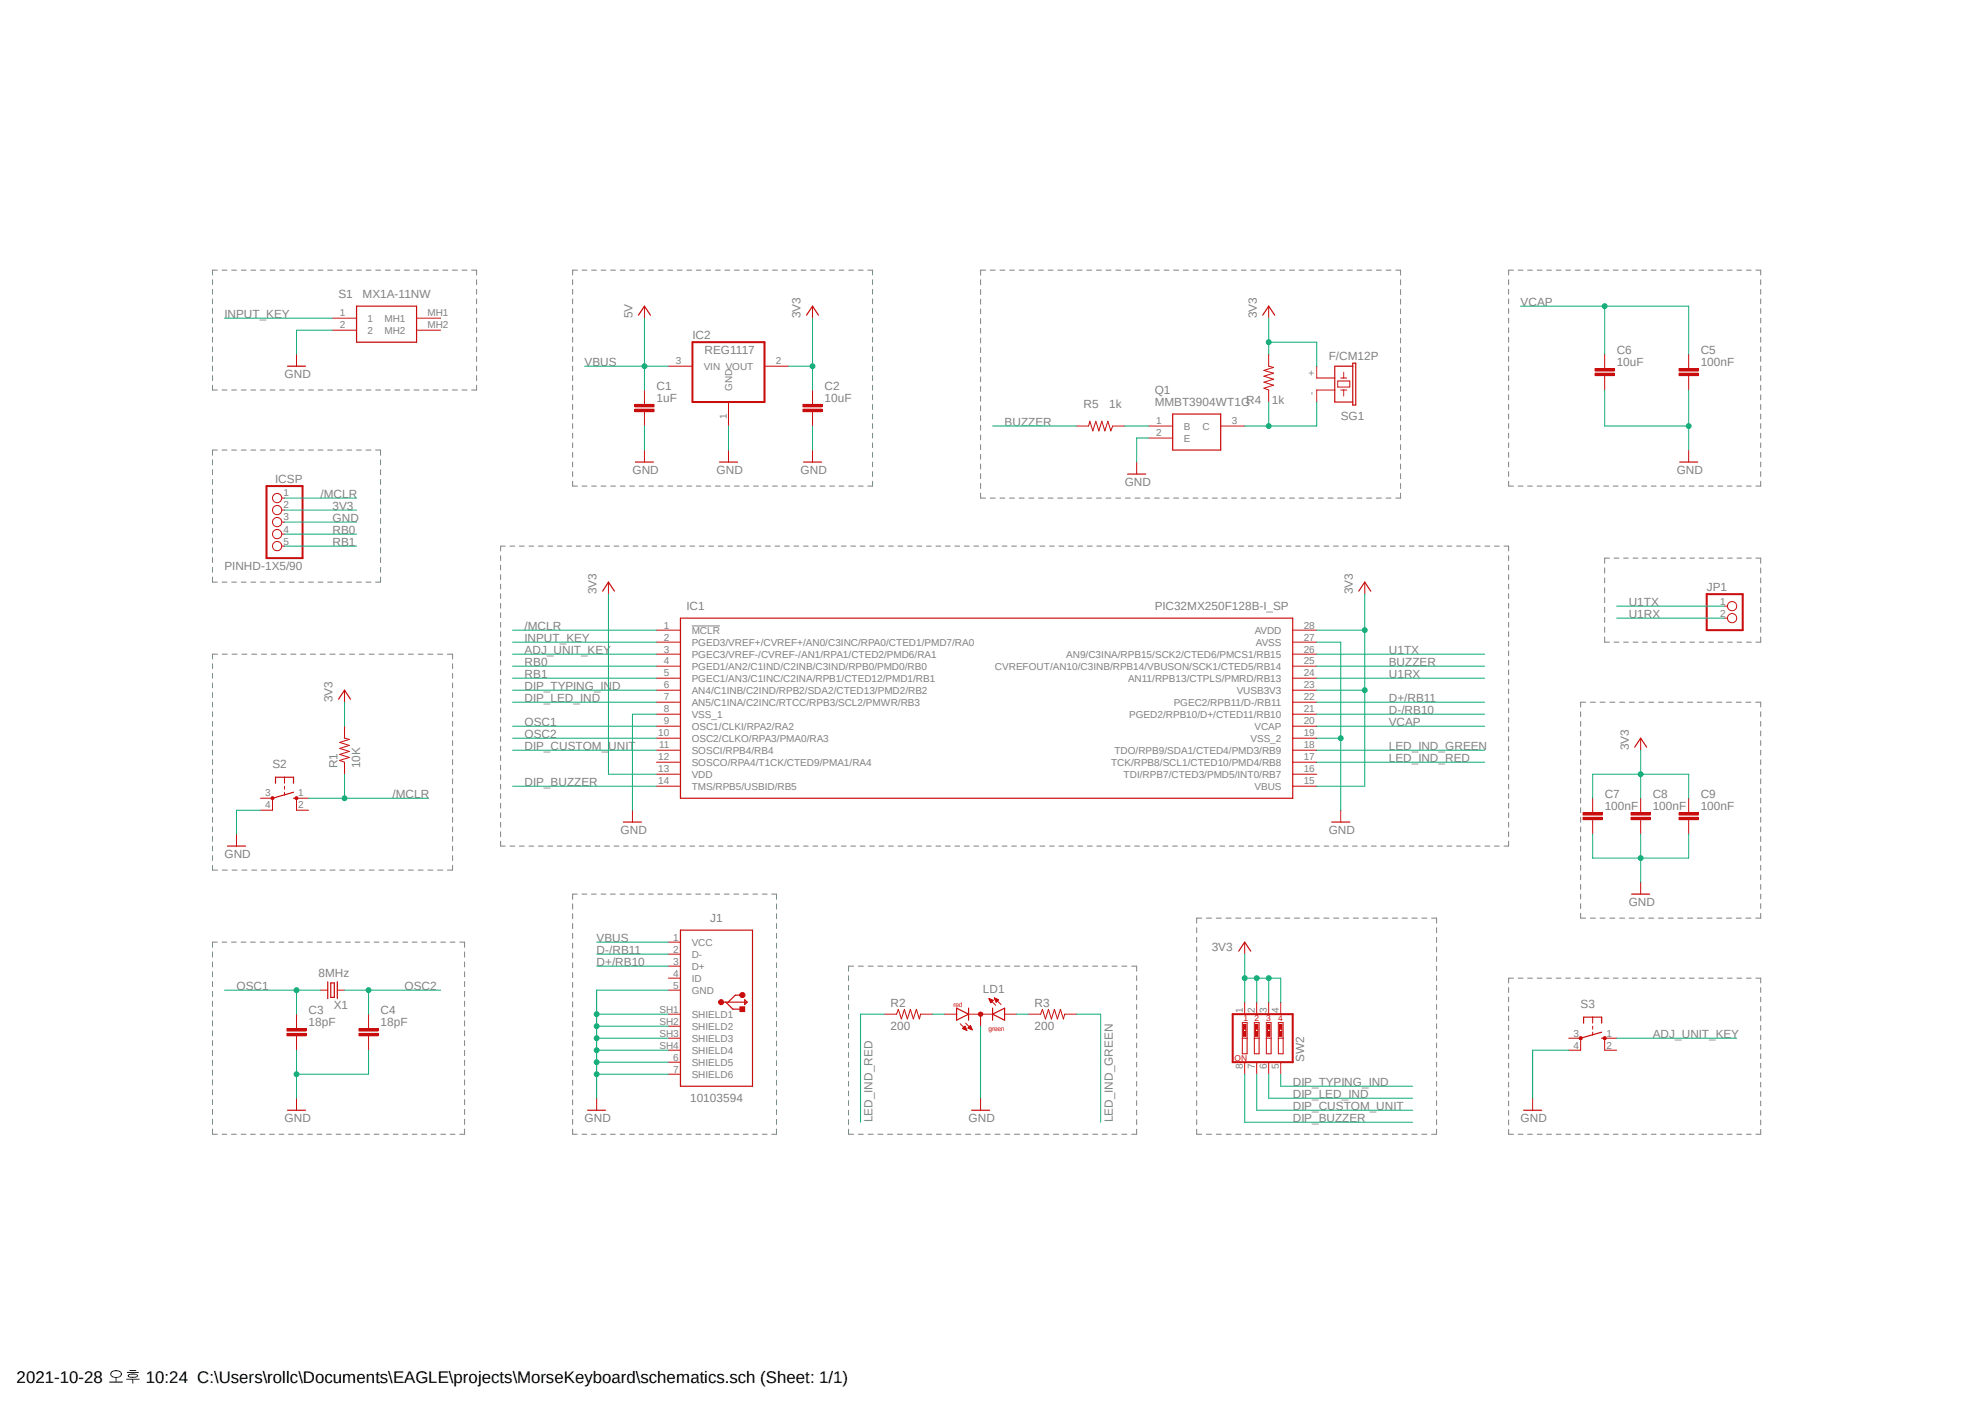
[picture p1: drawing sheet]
<svg xmlns="http://www.w3.org/2000/svg" width="420mm" height="297mm" viewBox="0 0 420 297" stroke-linecap="round" stroke-linejoin="round" font-family="sans-serif">
<defs><g id="words">
<g font-size="3.6">
<text x="3.5" y="292.5">2021-10-28</text>
<text x="30.8" y="292.5">10:24 C:\Users\rollc\Documents\EAGLE\projects\MorseKeyboard\schematics.sch (Sheet: 1/1)</text>
</g>
<g font-size="2.5" fill="#808080">
<text x="71.6" y="63.1">S1</text>
<text x="76.7" y="63.1">MX1A-11NW</text>
<text x="321.7" y="64.8">VCAP</text>
<text x="47.5" y="67.3">INPUT_KEY</text>
<text x="133.8" y="67.3" transform="rotate(-90 133.8 67.3)">5V</text>
<text x="146.5" y="71.8">IC2</text>
<text x="169.4" y="67.3" transform="rotate(-90 169.4 67.3)">3V3</text>
<text x="265.9" y="67.3" transform="rotate(-90 265.9 67.3)">3V3</text>
<text x="123.7" y="77.5">VBUS</text>
<text x="149.1" y="74.9">REG1117</text>
<text x="281.1" y="76.2">F/CM12P</text>
<text x="342.1" y="77.5">10uF</text>
<text x="342.1" y="74.9">C6</text>
<text x="359.8" y="77.5">100nF</text>
<text x="359.8" y="74.9">C5</text>
<text x="60.2" y="80">GND</text>
<text x="138.9" y="82.5">C1</text>
<text x="174.5" y="82.5">C2</text>
<text x="244.3" y="83.4">Q1</text>
<text x="138.9" y="85">1uF</text>
<text x="174.5" y="85">10uF</text>
<text x="229.3" y="86.3">R5</text>
<text x="234.7" y="86.3">1k</text>
<text x="244.3" y="85.9">MMBT3904WT1GR4</text>
<text x="269.1" y="85.6">1k</text>
<text x="283.7" y="88.9">SG1</text>
<text x="212.6" y="90.1">BUZZER</text>
<text x="133.8" y="100.3">GND</text>
<text x="151.6" y="100.3">GND</text>
<text x="169.4" y="100.3">GND</text>
<text x="354.8" y="100.3">GND</text>
<text x="58.3" y="102.2">ICSP</text>
<text x="67.8" y="105.4">/MCLR</text>
<text x="70.4" y="107.9">3V3</text>
<text x="238" y="102.8">GND</text>
<text x="70.4" y="110.4">GND</text>
<text x="70.4" y="113">RB0</text>
<text x="70.4" y="115.5">RB1</text>
<text x="47.5" y="120.6">PINHD-1X5/90</text>
<text x="126.2" y="125.7" transform="rotate(-90 126.2 125.7)">3V3</text>
<text x="286.2" y="125.7" transform="rotate(-90 286.2 125.7)">3V3</text>
<text x="361.1" y="125.1">JP1</text>
<text x="145.2" y="129.1">IC1</text>
<text x="244.3" y="129.1">PIC32MX250F128B-I_SP</text>
<text x="344.6" y="130.8">U1RX</text>
<text x="344.6" y="128.2">U1TX</text>
<text x="111" y="133.3">/MCLR</text>
<text x="111" y="135.8">INPUT_KEY</text>
<text x="111" y="140.9">RB0</text>
<text x="111" y="143.5">RB1</text>
<text x="111" y="138.4">ADJ_UNIT_KEY</text>
<text x="293.8" y="143.5">U1RX</text>
<text x="293.8" y="138.4">U1TX</text>
<text x="293.8" y="140.9">BUZZER</text>
<text x="70.4" y="148.5" transform="rotate(-90 70.4 148.5)">3V3</text>
<text x="111" y="146">DIP_TYPING_IND</text>
<text x="111" y="148.5">DIP_LED_IND</text>
<text x="293.8" y="148.5">D+/RB11</text>
<text x="111" y="153.6">OSC1</text>
<text x="293.8" y="153.6">VCAP</text>
<text x="293.8" y="151.1">D-/RB10</text>
<text x="111" y="156.2">OSC2</text>
<text x="111" y="158.7">DIP_CUSTOM_UNIT</text>
<text x="293.8" y="158.7">LED_IND_GREEN</text>
<text x="293.8" y="161.2">LED_IND_RED</text>
<text x="344.6" y="158.7" transform="rotate(-90 344.6 158.7)">3V3</text>
<text x="57.7" y="162.5">S2</text>
<text x="71.4" y="162.5" transform="rotate(-90 71.4 162.5)">R1</text>
<text x="76.2" y="162.5" transform="rotate(-90 76.2 162.5)">10K</text>
<text x="111" y="166.3">DIP_BUZZER</text>
<text x="83.1" y="168.9">/MCLR</text>
<text x="339.5" y="171.4">100nF</text>
<text x="339.5" y="168.9">C7</text>
<text x="349.7" y="171.4">100nF</text>
<text x="349.7" y="168.9">C8</text>
<text x="359.8" y="171.4">100nF</text>
<text x="359.8" y="168.9">C9</text>
<text x="131.3" y="176.4">GND</text>
<text x="281.1" y="176.4">GND</text>
<text x="47.5" y="181.5">GND</text>
<text x="344.6" y="191.7">GND</text>
<text x="150.3" y="195.1">J1</text>
<text x="126.2" y="201.8">D-/RB11</text>
<text x="126.2" y="199.3">VBUS</text>
<text x="256.4" y="201.1">3V3</text>
<text x="50" y="209.5">OSC1</text>
<text x="67.4" y="206.7">8MHz</text>
<text x="85.6" y="209.5">OSC2</text>
<text x="126.2" y="204.4">D+/RB10</text>
<text x="207.9" y="210">LD1</text>
<text x="65.3" y="214.5">C3</text>
<text x="70.6" y="213.5">X1</text>
<text x="80.5" y="214.5">C4</text>
<text x="188.4" y="213.1">R2</text>
<text x="218.9" y="213.1">R3</text>
<text x="334.4" y="213.3">S3</text>
<text x="65.3" y="217.1">18pF</text>
<text x="80.5" y="217.1">18pF</text>
<text x="188.4" y="217.8">200</text>
<text x="218.9" y="217.8">200</text>
<text x="349.7" y="219.6">ADJ_UNIT_KEY</text>
<text x="275.9" y="224.7" transform="rotate(-90 275.9 224.7)">SW2</text>
<text x="146" y="233.2">10103594</text>
<text x="273.5" y="229.8">DIP_TYPING_IND</text>
<text x="273.5" y="232.3">DIP_LED_IND</text>
<text x="60.2" y="237.4">GND</text>
<text x="123.7" y="237.4">GND</text>
<text x="184.6" y="237.4" transform="rotate(-90 184.6 237.4)">LED_IND_RED</text>
<text x="204.9" y="237.4">GND</text>
<text x="235.4" y="237.4" transform="rotate(-90 235.4 237.4)">LED_IND_GREEN</text>
<text x="273.5" y="237.4">DIP_BUZZER</text>
<text x="273.5" y="234.9">DIP_CUSTOM_UNIT</text>
<text x="321.7" y="237.4">GND</text>
</g>
<g font-size="2.1" fill="#808080">
<text x="71.9" y="66.9">1</text>
<text x="71.9" y="69.5">2</text>
<text x="77.8" y="68.1">1</text>
<text x="77.8" y="70.6">2</text>
<text x="81.4" y="68.1">MH1</text>
<text x="81.4" y="70.6">MH2</text>
<text x="90.5" y="66.9">MH1</text>
<text x="90.5" y="69.5">MH2</text>
<text x="143" y="77.1">3</text>
<text x="164.1" y="77.1">2</text>
<text x="148.9" y="78.2">VIN VOUT</text>
<text x="154.9" y="82.7" transform="rotate(-90 154.9 82.7)">GND</text>
<text x="278.2" y="83.6" transform="rotate(-90 278.2 83.6)">-</text>
<text x="278.2" y="79.6" transform="rotate(-90 278.2 79.6)">+</text>
<text x="153.8" y="88.6" transform="rotate(-90 153.8 88.6)">1</text>
<text x="244.6" y="89.8">1</text>
<text x="260.6" y="89.8">3</text>
<text x="244.6" y="92.3">2</text>
<text x="250.4" y="90.9">B</text>
<text x="250.4" y="93.4">E</text>
<text x="254.4" y="90.9">C</text>
<text x="60" y="105">1</text>
<text x="60" y="107.6">2</text>
<text x="60" y="110.1">3</text>
<text x="60" y="112.6">4</text>
<text x="60" y="115.2">5</text>
<text x="363.9" y="127.9">1</text>
<text x="363.9" y="130.4">2</text>
<text x="140.5" y="133">1</text>
<text x="140.5" y="135.5">2</text>
<text x="146.3" y="134.1">MCLR</text>
<text x="146.3" y="136.6">PGED3/VREF+/CVREF+/AN0/C3INC/RPA0/CTED1/PMD7/RA0</text>
<text x="265.5" y="134.1">AVDD</text>
<text x="265.7" y="136.6">AVSS</text>
<text x="275.8" y="133">28</text>
<text x="275.8" y="135.5">27</text>
<text x="140.5" y="138">3</text>
<text x="140.5" y="140.5">4</text>
<text x="140.5" y="143.1">5</text>
<text x="146.3" y="139.2">PGEC3/VREF-/CVREF-/AN1/RPA1/CTED2/PMD6/RA1</text>
<text x="146.3" y="141.7">PGED1/AN2/C1IND/C2INB/C3IND/RPB0/PMD0/RB0</text>
<text x="210.5" y="141.7">CVREFOUT/AN10/C3INB/RPB14/VBUSON/SCK1/CTED5/RB14</text>
<text x="225.6" y="139.2">AN9/C3INA/RPB15/SCK2/CTED6/PMCS1/RB15</text>
<text x="275.8" y="138">26</text>
<text x="275.8" y="140.5">25</text>
<text x="275.8" y="143.1">24</text>
<text x="140.5" y="145.6">6</text>
<text x="140.5" y="148.2">7</text>
<text x="146.3" y="144.2">PGEC1/AN3/C1INC/C2INA/RPB1/CTED12/PMD1/RB1</text>
<text x="146.3" y="146.8">AN4/C1INB/C2IND/RPB2/SDA2/CTED13/PMD2/RB2</text>
<text x="146.3" y="149.3">AN5/C1INA/C2INC/RTCC/RPB3/SCL2/PMWR/RB3</text>
<text x="238.7" y="144.2">AN11/RPB13/CTPLS/PMRD/RB13</text>
<text x="248.3" y="149.3">PGEC2/RPB11/D-/RB11</text>
<text x="261.7" y="146.8">VUSB3V3</text>
<text x="275.8" y="145.6">23</text>
<text x="275.8" y="148.2">22</text>
<text x="139.3" y="155.8">10</text>
<text x="140.5" y="150.7">8</text>
<text x="140.5" y="153.2">9</text>
<text x="146.3" y="151.8">VSS_1</text>
<text x="146.3" y="154.4">OSC1/CLKI/RPA2/RA2</text>
<text x="238.9" y="151.8">PGED2/RPB10/D+/CTED11/RB10</text>
<text x="265.4" y="154.4">VCAP</text>
<text x="275.8" y="150.7">21</text>
<text x="275.8" y="153.2">20</text>
<text x="275.8" y="155.8">19</text>
<text x="139.3" y="160.9">12</text>
<text x="139.4" y="158.3">11</text>
<text x="146.3" y="156.9">OSC2/CLKO/RPA3/PMA0/RA3</text>
<text x="146.3" y="159.5">SOSCI/RPB4/RB4</text>
<text x="235.8" y="159.5">TDO/RPB9/SDA1/CTED4/PMD3/RB9</text>
<text x="264.6" y="156.9">VSS_2</text>
<text x="275.8" y="158.3">18</text>
<text x="275.8" y="160.9">17</text>
<text x="139.3" y="163.4">13</text>
<text x="139.3" y="165.9">14</text>
<text x="146.3" y="162">SOSCO/RPA4/T1CK/CTED9/PMA1/RA4</text>
<text x="146.3" y="164.5">VDD</text>
<text x="146.3" y="167.1">TMS/RPB5/USBID/RB5</text>
<text x="235.1" y="162">TCK/RPB8/SCL1/CTED10/PMD4/RB8</text>
<text x="237.7" y="164.5">TDI/RPB7/CTED3/PMD5/INT0/RB7</text>
<text x="265.4" y="167.1">VBUS</text>
<text x="275.8" y="163.4">16</text>
<text x="275.8" y="165.9">15</text>
<text x="56.1" y="168.5">3</text>
<text x="56.1" y="171">4</text>
<text x="63.1" y="171">2</text>
<text x="63.1" y="168.5">1</text>
<text x="142.5" y="199">1</text>
<text x="142.5" y="201.5">2</text>
<text x="146.3" y="200.1">VCC</text>
<text x="146.3" y="202.6">D-</text>
<text x="142.5" y="204">3</text>
<text x="142.5" y="206.6">4</text>
<text x="142.5" y="209.1">5</text>
<text x="146.3" y="205.1">D+</text>
<text x="146.3" y="207.7">ID</text>
<text x="139.5" y="214.2">SH1</text>
<text x="146.3" y="215.3">SHIELD1</text>
<text x="146.3" y="210.2">GND</text>
<text x="263" y="214.2" transform="rotate(-90 263 214.2)">1</text>
<text x="265.5" y="214.2" transform="rotate(-90 265.5 214.2)">2</text>
<text x="268.1" y="214.2" transform="rotate(-90 268.1 214.2)">3</text>
<text x="270.6" y="214.2" transform="rotate(-90 270.6 214.2)">4</text>
<text x="139.5" y="216.7">SH2</text>
<text x="139.5" y="219.3">SH3</text>
<text x="139.5" y="221.8">SH4</text>
<text x="146.3" y="217.8">SHIELD2</text>
<text x="146.3" y="220.4">SHIELD3</text>
<text x="332.9" y="219.3">3</text>
<text x="332.9" y="221.8">4</text>
<text x="339.9" y="219.3">1</text>
<text x="339.9" y="221.8">2</text>
<text x="142.5" y="224.4">6</text>
<text x="142.5" y="226.9">7</text>
<text x="146.3" y="222.9">SHIELD4</text>
<text x="146.3" y="225.5">SHIELD5</text>
<text x="263" y="226.2" transform="rotate(-90 263 226.2)">8</text>
<text x="265.5" y="226.2" transform="rotate(-90 265.5 226.2)">7</text>
<text x="268.1" y="226.2" transform="rotate(-90 268.1 226.2)">6</text>
<text x="270.6" y="226.2" transform="rotate(-90 270.6 226.2)">5</text>
<text x="146.3" y="228">SHIELD6</text>
</g>
<g font-size="1.8" fill="#c90d0c">
<text x="263.1" y="216.1">1</text>
<text x="265.4" y="216.1">2</text>
<text x="267.9" y="216.1">3</text>
<text x="270.5" y="216.1">4</text>
<text x="261.2" y="224.5">ON</text>
</g>
<g font-size="1.4" fill="#c90d0c">
<text x="201.7" y="213">red</text>
<text x="209.1" y="218.1">green</text>
</g>
</g></defs>
<path d="M23.5 290.3a.85 .85 0 0 0 .1 .9 .85 .85 0 0 0 1 .3 .82 .82 0 0 0 1-.3 .82 .82 0 0 0-.2-1.1l-.8-.2-.7 .1zM23.7 290.3a1.44 1.44 0 0 1 1.8 .2 .86 .86 0 0 1-1.3 .8l-.5-.3-.2-.3zM23.1 292.3l.1 .2 2.8-.1-.1-.1h-1.3v-.8l-.1 .8zM26.9 290.3v.1l2.5-.1zM27.4 289.9l.1 .1 1.3-.1zM27.1 290.8l-.1 .2a1.64 1.64 0 0 0 2.2 0 1.65 1.65 0 0 0-2.1-.2zM27.3 290.9l.1-.1a1.9 1.9 0 0 1 1.6 .2l-.4 .2h-1l-.3-.1zM26.7 291.7l.1 .1h1.2v.9h.2v-.9h1.3z" fill="#000"/>
<path d="M45 52l330.2 188M375.2 52l-330.2 188" fill="none" stroke="#fff" stroke-width=".21"/>
<g fill="none" stroke="#808080" stroke-width=".21">
<path d="M45 59.2v1M46 57.1h-1v1.1M47 57.1h1M49 57.1h1M51.1 57.1h1M53.1 57.1h1M55.1 57.1h1M57.1 57.1h1.1M59.2 57.1h1M61.2 57.1h1M63.2 57.1h1.1M65.3 57.1h1"/>
<path d="M67.3 57.1h1M69.3 57.1h1.1M71.4 57.1h1M73.4 57.1h1M75.4 57.1h1.1M77.5 57.1h1M79.5 57.1h1M81.5 57.1h1M83.6 57.1h1M85.6 57.1h1M87.6 57.1h1M89.6 57.1h1.1"/>
<path d="M91.7 57.1h1M93.7 57.1h1M95.7 57.1h1.1M97.7 57.1h1.1M99.8 57.1h1v1.1M100.8 59.2v1M121.2 59.2v1M122.2 57.1h-1v1.1M123.1 57.1h1.1M125.2 57.1h1M127.2 57.1h1M129.2 57.1h1"/>
<path d="M131.2 57.1h1M133.2 57.1h1M135.3 57.1h1M137.2 57.1h1.1M139.3 57.1h1M141.3 57.1h1M143.3 57.1h1M145.3 57.1h1M147.3 57.1h1M149.4 57.1h1M151.4 57.1h1M153.4 57.1h1"/>
<path d="M155.4 57.1h1M157.4 57.1h1M159.4 57.1h1M161.5 57.1h1M163.4 57.1h1.1M165.5 57.1h1M167.5 57.1h1M169.5 57.1h1M171.5 57.1h1.1M173.5 57.1h1M175.6 57.1h1M177.5 57.1h1.1"/>
<path d="M179.6 57.1h1M181.6 57.1h1M183.6 57.1h1v1.1M184.6 59.2v1M207.5 59.2v1M208.5 57.1h-1v1.1M209.5 57.1h1.1M211.6 57.1h1M213.6 57.1h1M215.6 57.1h1.1M217.7 57.1h1M219.8 57.1h1"/>
<path d="M221.8 57.1h1M223.8 57.1h1.1M225.8 57.1h1.1M227.9 57.1h1M230 57.1h1M232 57.1h1M234 57.1h1.1M236.1 57.1h1M238.1 57.1h1M240.2 57.1h1M242.2 57.1h1M244.3 57.1h1"/>
<path d="M246.3 57.1h1M248.3 57.1h1.1M250.4 57.1h1M252.4 57.1h1M254.5 57.1h1M256.5 57.1h1.1M258.5 57.1h1.1M260.6 57.1h1M262.6 57.1h1.1M264.7 57.1h1M266.7 57.1h1.1M268.8 57.1h1"/>
<path d="M270.8 57.1h1M272.8 57.1h1.1M274.9 57.1h1M276.9 57.1h1.1M279 57.1h1M281 57.1h1.1M283 57.1h1.1M285.1 57.1h1M287.1 57.1h1.1M289.2 57.1h1M291.2 57.1h1.1M293.3 57.1h1"/>
<path d="M295.3 57.1h1v1.1M296.3 59.2v1M319.2 59.2v1M320.2 57.1h-1v1.1M321.2 57.1h1M323.2 57.1h1M325.2 57.1h1.1M327.2 57.1h1.1M329.3 57.1h1M331.3 57.1h1M333.3 57.1h1M335.3 57.1h1"/>
<path d="M337.3 57.1h1M339.3 57.1h1.1M341.3 57.1h1M343.4 57.1h1M345.4 57.1h1M347.4 57.1h1M349.4 57.1h1M351.4 57.1h1M353.4 57.1h1M355.4 57.1h1M357.4 57.1h1M359.5 57.1h1"/>
<path d="M361.4 57.1h1.1M363.5 57.1h1M365.5 57.1h1M367.5 57.1h1M369.5 57.1h1M371.5 57.1h1v1.1M372.5 59.2v1M45 61.2v1M45 63.2v1.1M45 65.3v1M45 67.3v1M45 69.3v1.1"/>
<path d="M45 71.3v1.1M45 73.4v1M45 75.4v1.1M45 77.4v1.1M45 79.5v1M100.8 61.2v1M100.8 63.2v1.1M100.8 65.3v1M100.8 67.3v1M100.8 69.3v1.1M100.8 71.3v1.1M100.8 73.4v1"/>
<path d="M100.8 75.4v1.1M100.8 77.4v1.1M100.8 79.5v1M121.2 61.2v1M121.2 63.2v1.1M121.2 65.3v1M121.2 67.3v1M121.2 69.3v1.1M121.2 71.3v1.1M121.2 73.4v1M121.2 75.4v1.1M121.2 77.4v1.1"/>
<path d="M121.2 79.5v1M184.6 61.2v1M184.6 63.2v1.1M184.6 65.3v1M184.6 67.3v1M184.6 69.3v1.1M184.6 71.3v1.1M184.6 73.4v1M184.6 75.4v1.1M184.6 77.4v1.1M184.6 79.5v1M207.5 61.3v1"/>
<path d="M207.5 63.3v1M207.5 65.4v1M207.5 67.4v1.1M207.5 69.5v1M207.5 71.5v1.1M207.5 73.5v1.1M207.5 75.6v1.1M207.5 77.6v1.1M207.5 79.7v1.1M296.3 61.3v1M296.3 63.3v1M296.3 65.4v1"/>
<path d="M296.3 67.4v1.1M296.3 69.5v1M296.3 71.5v1.1M296.3 73.5v1.1M296.3 75.6v1.1M296.3 77.6v1.1M296.3 79.7v1.1M319.2 61.2v1M319.2 63.2v1.1M319.2 65.3v1M319.2 67.3v1M319.2 69.3v1.1"/>
<path d="M319.2 71.3v1.1M319.2 73.4v1M319.2 75.4v1.1M319.2 77.4v1.1M319.2 79.5v1M372.5 61.2v1M372.5 63.2v1.1M372.5 65.3v1M372.5 67.3v1M372.5 69.3v1.1M372.5 71.3v1.1M372.5 73.4v1"/>
<path d="M372.5 75.4v1.1M372.5 77.4v1.1M372.5 79.5v1M45 81.5v1h1M45 97.3v1M45 99.4v1M46 95.2h-1v1.1M47 95.2h1M47 82.5h1M49 95.2h1M49 82.5h1M51.1 95.2h1"/>
<path d="M51.1 82.5h1M53.1 95.2h1M53.1 82.5h1M55.1 95.2h1M55.1 82.5h1M57.1 95.2h1.1M57.1 82.5h1.1M59.2 95.2h1M59.2 82.5h1M61.2 95.2h1M61.2 82.5h1M63.2 95.2h1.1"/>
<path d="M63.2 82.5h1.1M65.3 95.2h1M65.3 82.5h1M67.3 95.2h1M67.3 82.5h1M69.3 95.2h1.1M69.3 82.5h1.1M71.4 95.2h1M71.4 82.5h1M73.4 95.2h1M73.4 82.5h1M75.4 95.2h1.1"/>
<path d="M75.4 82.5h1.1M77.4 95.2h1.1M77.5 82.5h1M79.5 95.2h1v1.1M79.5 82.5h1M80.5 97.3v1M80.5 99.4v1M81.5 82.5h1M83.6 82.5h1M85.6 82.5h1M87.6 82.5h1M89.6 82.5h1.1"/>
<path d="M91.7 82.5h1M93.7 82.5h1M95.7 82.5h1.1M97.7 82.5h1.1M100.8 81.5v1h-1M121.2 81.5v1M121.2 83.5v1.1M121.2 85.6v1M121.2 87.6v1M121.2 89.6v1M121.2 91.7v1M121.2 93.7v1"/>
<path d="M121.2 95.7v1M121.2 97.7v1.1M121.2 99.8v1M184.6 81.5v1M184.6 83.5v1.1M184.6 85.6v1M184.6 87.6v1M184.6 89.6v1M184.6 91.7v1M184.6 93.7v1M184.6 95.7v1M184.6 97.7v1.1"/>
<path d="M184.6 99.8v1M207.5 81.7v1.1M207.5 83.8v1.1M207.5 85.9v1M207.5 87.9v1.1M207.5 90v1M207.5 92v1M207.5 94.1v1M207.5 96.1v1.1M207.5 98.2v1M296.3 81.7v1.1M296.3 83.8v1.1"/>
<path d="M296.3 85.9v1M296.3 87.9v1.1M296.3 90v1M296.3 92v1M296.3 94.1v1M296.3 96.1v1.1M296.3 98.2v1M319.2 81.5v1M319.2 83.5v1.1M319.2 85.6v1M319.2 87.6v1M319.2 89.6v1"/>
<path d="M319.2 91.7v1M319.2 93.7v1M319.2 95.7v1M319.2 97.7v1.1M319.2 99.8v1M372.5 81.5v1M372.5 83.5v1.1M372.5 85.6v1M372.5 87.6v1M372.5 89.6v1M372.5 91.7v1M372.5 93.7v1"/>
<path d="M372.5 95.7v1M372.5 97.7v1.1M372.5 99.8v1M45 101.4v1.1M45 103.5v1.1M45 105.5v1.1M45 107.6v1.1M45 109.7v1M45 111.8v1M45 113.8v1.1M45 115.9v1.1M45 117.9v1.1"/>
<path d="M80.5 101.4v1.1M80.5 103.5v1.1M80.5 105.5v1.1M80.5 107.6v1.1M80.5 109.7v1M80.5 111.8v1M80.5 113.8v1.1M80.5 115.9v1.1M80.5 117.9v1.1M105.9 117.6v1M105.9 119.5v1.1M106.9 115.5h-1v1"/>
<path d="M107.9 115.5h1M109.9 115.5h1M111.9 115.5h1M113.9 115.5h1M115.9 115.5h1M117.9 115.5h1M119.9 115.5h1M121.2 101.8v1h1M121.9 115.5h1M123.1 102.8h1.1M123.9 115.5h1M125.2 102.8h1"/>
<path d="M125.9 115.5h1M127.2 102.8h1M127.9 115.5h1M129.2 102.8h1M129.9 115.5h1M131.2 102.8h1M132 115.5h.9M133.2 102.8h1M133.9 115.5h1.1M135.3 102.8h1M135.9 115.5h1M137.2 102.8h1.1"/>
<path d="M138 115.5h.9M139.3 102.8h1M140 115.5h1M141.3 102.8h1M141.9 115.5h1.1M143.3 102.8h1M144 115.5h.9M145.3 102.8h1M146 115.5h1M147.3 102.8h1M148 115.5h1M149.4 102.8h1"/>
<path d="M149.9 115.5h1.1M151.4 102.8h1M152 115.5h1M153.4 102.8h1M154 115.5h1M155.4 102.8h1M156 115.5h1M157.4 102.8h1M158 115.5h1M159.4 102.8h1M160 115.5h1M161.5 102.8h1"/>
<path d="M162 115.5h1M163.4 102.8h1.1M164 115.5h1M165.5 102.8h1M166 115.5h1M167.5 102.8h1M168 115.5h1M169.5 102.8h1M170 115.5h1M171.5 102.8h1.1M172 115.5h1M173.5 102.8h1"/>
<path d="M174 115.5h1M175.6 102.8h1M176 115.5h1M177.5 102.8h1.1M178 115.5h1M179.6 102.8h1M180 115.5h1M181.6 102.8h1M182 115.5h1M184 115.5h1M184.6 101.8v1h-1M186 115.5h1"/>
<path d="M188 115.5h1M190 115.5h1M192 115.5h1M194 115.5h1M196 115.5h1M198 115.5h1.1M200 115.5h1M202.1 115.5h.9M204 115.5h1.1M206 115.5h1.1M207.5 100.2v1.1M207.5 102.3v1"/>
<path d="M207.5 104.3v1.1h1M208.1 115.5h.9M209.5 105.4h1.1M210.1 115.5h1M211.6 105.4h1M212 115.5h1.1M213.6 105.4h1M214 115.5h1.1M215.6 105.4h1.1M216.1 115.5h.9M217.7 105.4h1M218.1 115.5h1"/>
<path d="M219.8 105.4h1M220 115.5h1.1M221.8 105.4h1M222.1 115.5h1M223.8 105.4h1.1M224.1 115.5h1M225.8 105.4h1.1M226.1 115.5h1M227.9 105.4h1M228.1 115.5h1M230 105.4h1M230.1 115.5h1"/>
<path d="M232 105.4h1M232.1 115.5h1M234 105.4h1.1M234.1 115.5h1M236.1 115.5h1M236.1 105.4h1M238.1 115.5h1M238.1 105.4h1M240.1 115.5h1M240.2 105.4h1M242.1 115.5h1M242.2 105.4h1"/>
<path d="M244.1 115.5h1M244.3 105.4h1M246.1 115.5h1M246.3 105.4h1M248.1 115.5h1M248.3 105.4h1.1M250.1 115.5h1M250.4 105.4h1M252.1 115.5h1M252.4 105.4h1M254.1 115.5h1M254.5 105.4h1"/>
<path d="M256.1 115.5h1M256.5 105.4h1.1M258.1 115.5h1M258.5 105.4h1.1M260.1 115.5h1M260.6 105.4h1M262.1 115.5h1M262.6 105.4h1.1M264.1 115.5h1M264.7 105.4h1M266.1 115.5h1M266.7 105.4h1.1"/>
<path d="M268.1 115.5h1.1M268.8 105.4h1M270.1 115.5h1M270.8 105.4h1M272.1 115.5h1M272.8 105.4h1.1M274.2 115.5h.9M274.9 105.4h1M276.1 115.5h1.1M276.9 105.4h1.1M278.1 115.5h1M279 105.4h1"/>
<path d="M280.2 115.5h.9M281 105.4h1.1M282.2 115.5h1M283 105.4h1.1M284.1 115.5h1.1M285.1 105.4h1M286.2 115.5h.9M287.1 105.4h1.1M288.2 115.5h1M289.2 105.4h1M290.2 115.5h1M291.2 105.4h1.1"/>
<path d="M292.2 115.5h1M293.3 105.4h1M294.2 115.5h1M296.2 115.5h1M296.3 100.2v1.1M296.3 102.3v1M296.3 104.3v1.1h-1M298.2 115.5h1M300.2 115.5h1M302.2 115.5h1M304.2 115.5h1M306.2 115.5h1"/>
<path d="M308.2 115.5h1M310.2 115.5h1M312.2 115.5h1M314.2 115.5h1M316.2 115.5h1M318.2 115.5h1v1M319.2 101.8v1h1M319.2 117.6v1M319.2 119.5v1.1M321.2 102.8h1M323.2 102.8h1M325.2 102.8h1.1"/>
<path d="M327.2 102.8h1.1M329.3 102.8h1M331.3 102.8h1M333.3 102.8h1M335.3 102.8h1M337.3 102.8h1M339.3 102.8h1.1M340.5 118.1h-1v1.1M341.3 102.8h1M341.5 118.1h1M343.4 102.8h1M343.5 118.1h1"/>
<path d="M345.4 102.8h1M345.5 118.1h1M347.4 102.8h1M347.5 118.1h1M349.4 102.8h1M349.5 118.1h1M351.4 102.8h1M351.5 118.1h1M353.4 102.8h1M353.5 118.1h1M355.4 102.8h1M355.5 118.1h1"/>
<path d="M357.4 102.8h1M357.5 118.1h1M359.5 102.8h1M359.5 118.1h1M361.4 102.8h1.1M361.5 118.1h1M363.5 102.8h1M363.5 118.1h1M365.5 102.8h1M365.5 118.1h1M367.5 102.8h1M367.5 118.1h1"/>
<path d="M369.5 102.8h1M369.5 118.1h1M371.5 118.1h1v1.1M372.5 101.8v1h-1M45 120v1.1M45 122.1v1h1M46 138.4h-1v1M47 123.1h1M47 138.4h1.1M49 123.1h1M49.1 138.4h1.1M51.1 123.1h1"/>
<path d="M51.2 138.4h1M53.1 123.1h1M53.3 138.4h1M55.1 123.1h1M55.3 138.4h1.1M57.1 123.1h1.1M57.4 138.4h1.1M59.2 123.1h1M59.5 138.4h1M61.2 123.1h1M61.5 138.4h1.1M63.2 123.1h1.1"/>
<path d="M63.6 138.4h1.1M65.3 123.1h1M65.7 138.4h1.1M67.3 123.1h1M67.7 138.4h1.1M69.3 123.1h1.1M69.8 138.4h1.1M71.4 123.1h1M71.9 138.4h1M73.4 123.1h1M74 138.4h1M75.4 123.1h1.1"/>
<path d="M76 138.4h1.1M77.4 123.1h1.1M78.1 138.4h1.1M80.2 138.4h1M80.5 120v1.1M80.5 122.1v1h-1M82.3 138.4h1M84.3 138.4h1.1M86.4 138.4h1.1M88.5 138.4h1M90.6 138.4h1M92.6 138.4h1.1"/>
<path d="M94.7 138.4h1.1v1M105.9 121.6v1M105.9 123.6v1M105.9 125.6v1M105.9 127.6v1.1M105.9 129.6v1M105.9 131.7v1M105.9 133.6v1.1M105.9 135.7v1M105.9 137.7v1M105.9 139.7v1M146.3 132.4h6"/>
<path d="M319.2 121.6v1M319.2 123.6v1M319.2 125.6v1M319.2 127.6v1.1M319.2 129.6v1M319.2 131.7v1M319.2 133.6v1.1M319.2 135.7v1M319.2 137.7v1M319.2 139.7v1M339.5 120.1v1.1M339.5 122.3v1"/>
<path d="M339.5 124.3v1.1M339.5 126.4v1.1M339.5 128.5v1.1M339.5 130.6v1.1M339.5 132.7v1.1M339.5 134.7v1.1h1M341.5 135.8h1M343.5 135.8h1M345.5 135.8h1M347.5 135.8h1M349.5 135.8h1M351.5 135.8h1"/>
<path d="M353.5 135.8h1M355.5 135.8h1M357.5 135.8h1M359.5 135.8h1M361.5 135.8h1M363.5 135.8h1M365.5 135.8h1M367.5 135.8h1M369.5 135.8h1M372.5 120.1v1.1M372.5 122.3v1M372.5 124.3v1.1"/>
<path d="M372.5 126.4v1.1M372.5 128.5v1.1M372.5 130.6v1.1M372.5 132.7v1.1M372.5 134.7v1.1h-1M45 140.4v1M45 142.5v1M45 144.5v1M45 146.5v1M45 148.5v1.1M45 150.6v1M45 152.6v1"/>
<path d="M45 154.6v1.1M45 156.7v1M45 158.7v1M95.8 140.4v1M95.8 142.5v1M95.8 144.5v1M95.8 146.5v1M95.8 148.5v1.1M95.8 150.6v1M95.8 152.6v1M95.8 154.6v1.1M95.8 156.7v1"/>
<path d="M95.8 158.7v1M105.9 141.7v1M105.9 143.7v1M105.9 145.8v1M105.9 147.8v1M105.9 149.8v1M105.9 151.8v1M105.9 153.8v1M105.9 155.8v1M105.9 157.9v1M105.9 159.9v1M319.2 141.7v1"/>
<path d="M319.2 143.7v1M319.2 145.8v1M319.2 147.8v1M319.2 149.8v1M319.2 151.8v1M319.2 153.8v1M319.2 155.8v1M319.2 157.9v1M319.2 159.9v1M334.4 150.6v1M334.4 152.6v1M334.4 154.6v1.1"/>
<path d="M334.4 156.7v1M334.4 158.7v1M335.5 148.5h-1.1v1.1M336.5 148.5h1.1M338.5 148.5h1.1M340.6 148.5h1.1M342.7 148.5h1M344.7 148.5h1.1M346.8 148.5h1.1M348.8 148.5h1.1M350.9 148.5h1.1M353 148.5h1"/>
<path d="M355 148.5h1.1M357.1 148.5h1M359.1 148.5h1.1M361.2 148.5h1M363.3 148.5h1M365.3 148.5h1.1M367.4 148.5h1M369.4 148.5h1.1M371.5 148.5h1v1.1M372.5 150.6v1M372.5 152.6v1M372.5 154.6v1.1"/>
<path d="M372.5 156.7v1M372.5 158.7v1M45 160.7v1.1M45 162.7v1.1M45 164.8v1M45 166.8v1.1M45 168.8v1.1M45 170.9v1M45 172.9v1M45 174.9v1.1M45 177v1M45 179v1"/>
<path d="M95.8 160.7v1.1M95.8 162.7v1.1M95.8 164.8v1M95.8 166.8v1.1M95.8 168.8v1.1M95.8 170.9v1M95.8 172.9v1M95.8 174.9v1.1M95.8 177v1M95.8 179v1M105.9 161.9v1M105.9 163.9v1"/>
<path d="M105.9 165.9v1M105.9 167.9v1M105.9 169.9v1M105.9 172v1M105.9 173.9v1.1M105.9 176v1M105.9 178v1h1M107.9 179h1M109.9 179h1M111.9 179h1M113.9 179h1M115.9 179h1"/>
<path d="M117.9 179h1M119.9 179h1M121.9 179h1M123.9 179h1M125.9 179h1M127.9 179h1M129.9 179h1M132 179h.9M133.9 179h1.1M135.9 179h1M138 179h.9M140 179h1"/>
<path d="M141.9 179h1.1M144 179h.9M146 179h1M148 179h1M149.9 179h1.1M152 179h1M154 179h1M156 179h1M158 179h1M160 179h1M162 179h1M164 179h1"/>
<path d="M166 179h1M168 179h1M170 179h1M172 179h1M174 179h1M176 179h1M178 179h1M180 179h1M182 179h1M184 179h1M186 179h1M188 179h1"/>
<path d="M190 179h1M192 179h1M194 179h1M196 179h1M198 179h1.1M200 179h1M202.1 179h.9M204 179h1.1M206 179h1.1M208.1 179h.9M210.1 179h1M212 179h1.1"/>
<path d="M214 179h1.1M216.1 179h.9M218.1 179h1M220 179h1.1M222.1 179h1M224.1 179h1M226.1 179h1M228.1 179h1M230.1 179h1M232.1 179h1M234.1 179h1M236.1 179h1"/>
<path d="M238.1 179h1M240.1 179h1M242.1 179h1M244.1 179h1M246.1 179h1M248.1 179h1M250.1 179h1M252.1 179h1M254.1 179h1M256.1 179h1M258.1 179h1M260.1 179h1"/>
<path d="M262.1 179h1M264.1 179h1M266.1 179h1M268.1 179h1.1M270.1 179h1M272.1 179h1M274.2 179h.9M276.1 179h1.1M278.1 179h1M280.2 179h.9M282.2 179h1M284.1 179h1.1"/>
<path d="M286.2 179h.9M288.2 179h1M290.2 179h1M292.2 179h1M294.2 179h1M296.2 179h1M298.2 179h1M300.2 179h1M302.2 179h1M304.2 179h1M306.2 179h1M308.2 179h1"/>
<path d="M310.2 179h1M312.2 179h1M314.2 179h1M316.2 179h1M319.2 161.9v1M319.2 163.9v1M319.2 165.9v1M319.2 167.9v1M319.2 169.9v1M319.2 172v1M319.2 173.9v1.1M319.2 176v1"/>
<path d="M319.2 178v1h-1M334.4 160.7v1.1M334.4 162.7v1.1M334.4 164.8v1M334.4 166.8v1.1M334.4 168.8v1.1M334.4 170.9v1M334.4 172.9v1M334.4 174.9v1.1M334.4 177v1M334.4 179v1M372.5 160.7v1.1"/>
<path d="M372.5 162.7v1.1M372.5 164.8v1M372.5 166.8v1.1M372.5 168.8v1.1M372.5 170.9v1M372.5 172.9v1M372.5 174.9v1.1M372.5 177v1M372.5 179v1M45 181v1M45 183v1.1h1M46 199.3h-1v1.1"/>
<path d="M47 199.3h1M47 184.1h1.1M49 199.3h1M49.1 184.1h1.1M51 199.3h1M51.2 184.1h1M53 199.3h1M53.3 184.1h1M55 199.3h1M55.3 184.1h1.1M57 199.3h1M57.4 184.1h1.1"/>
<path d="M59.1 199.3h1M59.5 184.1h1M61 199.3h1.1M61.5 184.1h1.1M63.1 199.3h1M63.6 184.1h1.1M65.1 199.3h1M65.7 184.1h1.1M67.1 199.3h1M67.7 184.1h1.1M69.1 199.3h1M69.8 184.1h1.1"/>
<path d="M71.1 199.3h1M71.9 184.1h1M73.1 199.3h1M74 184.1h1M75.1 199.3h1.1M76 184.1h1.1M77.1 199.3h1M78.1 184.1h1.1M79.2 199.3h1M80.2 184.1h1M81.2 199.3h1M82.3 184.1h1"/>
<path d="M83.2 199.3h1M84.3 184.1h1.1M85.2 199.3h1M86.4 184.1h1.1M87.2 199.3h1M88.5 184.1h1M89.2 199.3h1.1M90.6 184.1h1M91.2 199.3h1M92.6 184.1h1.1M93.3 199.3h1M95.2 199.3h1.1"/>
<path d="M95.8 181v1M95.8 183v1.1h-1.1M97.3 199.3h1v1.1M121.2 191.2v1.1M121.2 193.3v1.1M121.2 195.4v1M121.2 197.4v1.1M121.2 199.5v1.1M122.1 189.1h-.9v1.1M123.1 189.1h1.1M125.1 189.1h1.1M127.2 189.1h1"/>
<path d="M129.2 189.1h1M131.2 189.1h1M133.2 189.1h1M135.2 189.1h1M137.2 189.1h1M139.2 189.1h1M141.2 189.1h1M143.2 189.1h1M145.2 189.1h1M147.2 189.1h1.1M149.2 189.1h1M151.3 189.1h1"/>
<path d="M153.2 189.1h1.1M155.3 189.1h1M157.3 189.1h1M159.3 189.1h1M161.3 189.1h1M163.3 189.1h1v1.1M164.3 191.2v1.1M164.3 193.3v1.1M164.3 195.4v1M164.3 197.4v1.1M164.3 199.5v1.1M253.2 196.3v1"/>
<path d="M253.2 198.3v1M254.3 194.2h-1.1v1.1M255.3 194.2h1M257.3 194.2h1.1M259.4 194.2h1.1M261.5 194.2h1.1M263.5 194.2h1.1M265.6 194.2h1.1M267.7 194.2h1.1M269.7 194.2h1.1M271.8 194.2h1.1M273.9 194.2h1.1"/>
<path d="M276 194.2h1M278 194.2h1.1M280.1 194.2h1.1M282.2 194.2h1.1M284.3 194.2h1M286.3 194.2h1.1M288.4 194.2h1.1M290.5 194.2h1M292.5 194.2h1.1M294.6 194.2h1.1M296.7 194.2h1.1M298.7 194.2h1.1"/>
<path d="M300.8 194.2h1.1M302.9 194.2h1.1v1.1M304 196.3v1M304 198.3v1M334.4 181v1M334.4 183v1.1M334.4 185.1v1M334.4 187.1v1M334.4 189.1v1.1M334.4 191.2v1M334.4 193.2v1h1.1M336.5 194.2h1.1"/>
<path d="M338.5 194.2h1.1M340.6 194.2h1.1M342.7 194.2h1M344.7 194.2h1.1M346.8 194.2h1.1M348.8 194.2h1.1M350.9 194.2h1.1M353 194.2h1M355 194.2h1.1M357.1 194.2h1M359.1 194.2h1.1M361.2 194.2h1"/>
<path d="M363.3 194.2h1M365.3 194.2h1.1M367.4 194.2h1M369.4 194.2h1.1M372.5 181v1M372.5 183v1.1M372.5 185.1v1M372.5 187.1v1M372.5 189.1v1.1M372.5 191.2v1M372.5 193.2v1h-1M45 201.4v1.1"/>
<path d="M45 203.5v1.1M45 205.6v1M45 207.6v1.1M45 209.7v1.1M45 211.8v1.1M45 213.9v1.1M45 215.9v1.1M45 218.1v1M98.3 201.4v1.1M98.3 203.5v1.1M98.3 205.6v1M98.3 207.6v1.1"/>
<path d="M98.3 209.7v1.1M98.3 211.8v1.1M98.3 213.9v1.1M98.3 215.9v1.1M98.3 218.1v1M121.2 201.6v1M121.2 203.7v1M121.2 205.7v1.1M121.2 207.8v1.1M121.2 209.9v1M121.2 211.9v1.1M121.2 214v1.1"/>
<path d="M121.2 216.1v1.1M121.2 218.1v1.1M164.3 201.6v1M164.3 203.7v1M164.3 205.7v1.1M164.3 207.8v1.1M164.3 209.9v1M164.3 211.9v1.1M164.3 214v1.1M164.3 216.1v1.1M164.3 218.1v1.1M179.5 206.4v1"/>
<path d="M179.5 208.4v1.1M179.5 210.5v1M179.5 212.5v1M179.5 214.5v1.1M179.5 216.6v1M179.5 218.6v1M180.6 204.4h-1.1v1M181.6 204.4h1.1M183.7 204.4h1M185.8 204.4h1M187.8 204.4h1M189.9 204.4h1"/>
<path d="M191.9 204.4h1.1M194 204.4h1.1M196 204.4h1.1M198.1 204.4h1.1M200.2 204.4h1.1M202.3 204.4h1M204.3 204.4h1.1M206.4 204.4h1M208.4 204.4h1.1M210.5 204.4h1.1M212.6 204.4h1.1M214.6 204.4h1.1"/>
<path d="M216.7 204.4h1.1M218.8 204.4h1M220.9 204.4h1M222.9 204.4h1.1M225 204.4h1M227 204.4h1.1M229.1 204.4h1.1M231.2 204.4h1M233.2 204.4h1.1M235.3 204.4h1M237.4 204.4h1M239.4 204.4h1.1v1"/>
<path d="M240.5 206.4v1M240.5 208.4v1.1M240.5 210.5v1M240.5 212.5v1M240.5 214.5v1.1M240.5 216.6v1M240.5 218.6v1M253.2 200.3v1.1M253.2 202.4v1M253.2 204.4v1M253.2 206.4v1M253.2 208.4v1.1"/>
<path d="M253.2 210.5v1M253.2 212.5v1M253.2 214.5v1.1M253.2 216.6v1M253.2 218.6v1M304 200.3v1.1M304 202.4v1M304 204.4v1M304 206.4v1M304 208.4v1.1M304 210.5v1M304 212.5v1"/>
<path d="M304 214.5v1.1M304 216.6v1M304 218.6v1M319.2 208.9v1M319.2 210.9v1M319.2 212.9v1.1M319.2 214.9v1M319.2 216.9v1M319.2 218.9v1M320.2 206.9h-1v1M321.2 206.9h1M323.2 206.9h1"/>
<path d="M325.2 206.9h1.1M327.2 206.9h1.1M329.3 206.9h1M331.3 206.9h1M333.3 206.9h1M335.3 206.9h1M337.3 206.9h1M339.3 206.9h1.1M341.3 206.9h1M343.4 206.9h1M345.4 206.9h1M347.4 206.9h1"/>
<path d="M349.4 206.9h1M351.4 206.9h1M353.4 206.9h1M355.4 206.9h1M357.4 206.9h1M359.5 206.9h1M361.4 206.9h1.1M363.5 206.9h1M365.5 206.9h1M367.5 206.9h1M369.5 206.9h1M371.5 206.9h1v1"/>
<path d="M372.5 208.9v1M372.5 210.9v1M372.5 212.9v1.1M372.5 214.9v1M372.5 216.9v1M372.5 218.9v1M45 238.8v1.1h1M45 220.1v1.1M45 222.2v1.1M45 224.3v1.1M45 226.4v1.1M45 228.4v1.1"/>
<path d="M45 230.5v1.1M45 232.6v1.1M45 234.7v1.1M45 236.8v1.1M47 239.9h1M49 239.9h1M51 239.9h1M53 239.9h1M55 239.9h1M57 239.9h1M59.1 239.9h1M61 239.9h1.1"/>
<path d="M63.1 239.9h1M65.1 239.9h1M67.1 239.9h1M69.1 239.9h1M71.1 239.9h1M73.1 239.9h1M75.1 239.9h1.1M77.1 239.9h1M79.2 239.9h1M81.2 239.9h1M83.2 239.9h1M85.2 239.9h1"/>
<path d="M87.2 239.9h1M89.2 239.9h1.1M91.2 239.9h1M93.3 239.9h1M95.2 239.9h1.1M98.3 238.8v1.1h-1M98.3 220.1v1.1M98.3 222.2v1.1M98.3 224.3v1.1M98.3 226.4v1.1M98.3 228.4v1.1M98.3 230.5v1.1"/>
<path d="M98.3 232.6v1.1M98.3 234.7v1.1M98.3 236.8v1.1M121.2 220.2v1.1M121.2 222.3v1.1M121.2 224.4v1M121.2 226.4v1.1M121.2 228.5v1.1M121.2 230.6v1M121.2 232.7v1M121.2 234.7v1.1M121.2 236.8v1.1"/>
<path d="M121.2 238.8v1.1h.9M123.1 239.9h1.1M125.1 239.9h1.1M127.2 239.9h1M129.2 239.9h1M131.2 239.9h1M133.2 239.9h1M135.2 239.9h1M137.2 239.9h1M139.2 239.9h1M141.2 239.9h1M143.2 239.9h1"/>
<path d="M145.2 239.9h1M147.2 239.9h1.1M149.2 239.9h1M151.3 239.9h1M153.2 239.9h1.1M155.3 239.9h1M157.3 239.9h1M159.3 239.9h1M161.3 239.9h1M164.3 220.2v1.1M164.3 222.3v1.1M164.3 224.4v1"/>
<path d="M164.3 226.4v1.1M164.3 228.5v1.1M164.3 230.6v1M164.3 232.7v1M164.3 234.7v1.1M164.3 236.8v1.1M164.3 238.8v1.1h-1M179.5 238.9v1h1.1M179.5 220.6v1.1M179.5 222.7v1M179.5 224.7v1M179.5 226.7v1.1"/>
<path d="M179.5 228.8v1M179.5 230.8v1M179.5 232.8v1M179.5 234.9v1M179.5 236.9v1M181.6 239.9h1.1M183.7 239.9h1M185.8 239.9h1M187.8 239.9h1M189.9 239.9h1M191.9 239.9h1.1M194 239.9h1.1"/>
<path d="M196 239.9h1.1M198.1 239.9h1.1M200.2 239.9h1.1M202.3 239.9h1M204.3 239.9h1.1M206.4 239.9h1M208.4 239.9h1.1M210.5 239.9h1.1M212.6 239.9h1.1M214.6 239.9h1.1M216.7 239.9h1.1M218.8 239.9h1"/>
<path d="M220.9 239.9h1M222.9 239.9h1.1M225 239.9h1M227 239.9h1.1M229.1 239.9h1.1M231.2 239.9h1M233.2 239.9h1.1M235.3 239.9h1M237.4 239.9h1M240.5 238.9v1h-1.1M240.5 220.6v1.1M240.5 222.7v1"/>
<path d="M240.5 224.7v1M240.5 226.7v1.1M240.5 228.8v1M240.5 230.8v1M240.5 232.8v1M240.5 234.9v1M240.5 236.9v1M253.2 238.9v1h1.1M253.2 220.6v1.1M253.2 222.7v1M253.2 224.7v1M253.2 226.7v1.1"/>
<path d="M253.2 228.8v1M253.2 230.8v1M253.2 232.8v1M253.2 234.9v1M253.2 236.9v1M255.3 239.9h1M257.3 239.9h1.1M259.4 239.9h1.1M261.5 239.9h1.1M263.5 239.9h1.1M265.6 239.9h1.1M267.7 239.9h1.1"/>
<path d="M269.7 239.9h1.1M271.8 239.9h1.1M273.9 239.9h1.1M276 239.9h1M278 239.9h1.1M280.1 239.9h1.1M282.2 239.9h1.1M284.3 239.9h1M286.3 239.9h1.1M288.4 239.9h1.1M290.5 239.9h1M292.5 239.9h1.1"/>
<path d="M294.6 239.9h1.1M296.7 239.9h1.1M298.7 239.9h1.1M300.8 239.9h1.1M304 238.9v1h-1.1M304 220.6v1.1M304 222.7v1M304 224.7v1M304 226.7v1.1M304 228.8v1M304 230.8v1M304 232.8v1"/>
<path d="M304 234.9v1M304 236.9v1M319.2 220.9v1.1M319.2 222.9v1M319.2 224.9v1M319.2 226.9v1M319.2 228.9v1.1M319.2 230.9v1M319.2 232.9v1M319.2 234.9v1M319.2 236.9v1.1M319.2 238.9v1h1"/>
<path d="M321.2 239.9h1M323.2 239.9h1M325.2 239.9h1.1M327.2 239.9h1.1M329.3 239.9h1M331.3 239.9h1M333.3 239.9h1M335.3 239.9h1M337.3 239.9h1M339.3 239.9h1.1M341.3 239.9h1M343.4 239.9h1"/>
<path d="M345.4 239.9h1M347.4 239.9h1M349.4 239.9h1M351.4 239.9h1M353.4 239.9h1M355.4 239.9h1M357.4 239.9h1M359.5 239.9h1M361.4 239.9h1.1M363.5 239.9h1M365.5 239.9h1M367.5 239.9h1"/>
<path d="M369.5 239.9h1M372.5 238.9v1h-1M372.5 220.9v1.1M372.5 222.9v1M372.5 224.9v1M372.5 226.9v1M372.5 228.9v1.1M372.5 230.9v1M372.5 232.9v1M372.5 234.9v1M372.5 236.9v1.1"/>
</g>
<path d="M144 130.8h129.5v38.1h-129.5zM144 196.8h15.2v33h-15.2zM153.1 212h5M153.6 212l1.5 1.5h1.4M156.5 210.5h-.9l-1.5 1.5M157.6 211.5l.5 .5-.5 .5z" fill="none" stroke="#c90d0c" stroke-width=".25"/>
<g fill="none" stroke="#c90d0c" stroke-width=".21">
<path d="M138.9 133.3h5.1M138.9 135.8h5.1M138.9 138.4h5.1M273.5 133.3h5.1M273.5 135.8h5.1M273.5 138.4h5.1M138.9 140.9h5.1M138.9 143.5h5.1M138.9 146h5.1M138.9 148.5h5.1M138.9 151.1h5.1M138.9 153.6h5.1"/>
<path d="M138.9 156.2h5.1M138.9 158.7h5.1M273.5 140.9h5.1M273.5 143.5h5.1M273.5 146h5.1M273.5 148.5h5.1M273.5 151.1h5.1M273.5 153.6h5.1M273.5 156.2h5.1M273.5 158.7h5.1M138.9 161.2h5.1M138.9 163.8h5.1"/>
<path d="M138.9 166.3h5.1M273.5 161.2h5.1M273.5 163.8h5.1M273.5 166.3h5.1M141.4 199.3h2.6M141.4 201.8h2.6M141.4 204.4h2.6M141.4 206.9h2.6M141.4 214.5h2.6M141.4 209.5h2.6M141.4 217.1h2.6M141.4 219.6h2.6"/>
<path d="M141.4 222.2h2.6M141.4 224.7h2.6M141.4 227.2h2.6"/>
</g>
<path d="M152.1 211.7l.4-.2h.4l.2 .3v.4l-.2 .3-.4 .1-.4-.3-.1-.3h.6h-.6z" fill-rule="evenodd" fill="#c90d0c"/>
<path d="M152.1 211.7l.4-.2h.4l.2 .3v.4l-.2 .3-.4 .1-.4-.3-.1-.3h.6h-.6z" fill="none" stroke="#c90d0c" stroke-width=".21"/>
<path d="M156.6 210.1l.4-.1h.4l.2 .3v.4l-.2 .3h-.4l-.4-.1-.1-.4h.6h-.6z" fill-rule="evenodd" fill="#c90d0c"/>
<path d="M156.6 210.1l.4-.1h.4l.2 .3v.4l-.2 .3h-.4l-.4-.1-.1-.4h.6h-.6z" fill="none" stroke="#c90d0c" stroke-width=".21"/>
<path d="M156.5 213h1.1v1h-1.1z" fill-rule="evenodd" fill="#c90d0c"/>
<path d="M136.4 64.8v2.5M141.4 77.5h5.1M161.8 77.5h5M171.9 64.8v2.5M154.1 85v5.1M67.8 209.5h1.5M71.4 209.5h1.5M156.5 213h1.1v1h-1.1z" fill="none" stroke="#c90d0c" stroke-width=".21"/>
<path d="M146.5 72.4h15.3v12.6h-15.3z" fill="none" stroke="#c90d0c" stroke-width=".42"/>
<path d="M135.1 66.7l1.3-1.9 1.2 1.9M170.6 66.7l1.3-1.9 1.3 1.9M69.3 207.7v3.5M70 207.9h.7v3.1h-.7zM71.4 207.7v3.5" fill="none" stroke="#c90d0c" stroke-width=".25"/>
<path d="M60.7 218.6h4.1v.5h-4.1z" fill-rule="evenodd" fill="#c90d0c"/>
<path d="M60.7 218.6h4.1v.5h-4.1z" fill="none" stroke="#c90d0c" stroke-width=".21"/>
<path d="M60.7 217.6h4.1v.5h-4.1z" fill-rule="evenodd" fill="#c90d0c"/>
<path d="M60.7 217.6h4.1v.5h-4.1zM62.7 214.5v3.1M62.7 219.1v3.1" fill="none" stroke="#c90d0c" stroke-width=".21"/>
<path d="M75.9 218.6h4.1v.5h-4.1z" fill-rule="evenodd" fill="#c90d0c"/>
<path d="M75.9 218.6h4.1v.5h-4.1z" fill="none" stroke="#c90d0c" stroke-width=".21"/>
<path d="M75.9 217.6h4.1v.5h-4.1z" fill-rule="evenodd" fill="#c90d0c"/>
<g fill="none" stroke="#c90d0c" stroke-width=".21">
<path d="M136.4 95.2v2.5M154.1 95.2v2.5M171.9 95.2v2.5M288.8 123.1v2.6M72.9 153.6v2.6l1 .2-2 .7 2 .6-2 .6 2 .7-2 .6 2 .6-2 .7 1 .3v2.6M72.9 146v2.5M133.8 171.4v2.5M283.7 171.4v2.5M75.9 217.6h4.1v.5h-4.1zM78 214.5v3.1M78 219.1v3.1M62.7 232.3v2.6"/>
<path d="M126.2 232.3v2.6"/>
</g>
<path d="M134.5 97.7h3.8M152.2 97.7h3.8M170 97.7h3.8M287.5 125.1l1.3-2 1.2 2M71.6 147.9l1.3-1.9 1.3 1.9M131.9 173.9h3.8M281.8 173.9h3.8M60.8 234.9h3.8M124.3 234.9h3.8" fill="none" stroke="#c90d0c" stroke-width=".25"/>
<path d="M355.3 79h4v.5h-4z" fill-rule="evenodd" fill="#c90d0c"/>
<path d="M355.3 79h4v.5h-4z" fill="none" stroke="#c90d0c" stroke-width=".21"/>
<path d="M355.3 78h4v.5h-4z" fill-rule="evenodd" fill="#c90d0c"/>
<path d="M355.3 78h4v.5h-4zM357.3 74.9v3.1M357.3 79.5v3M357.3 95.2v2.5" fill="none" stroke="#c90d0c" stroke-width=".21"/>
<path d="M355.4 97.7h3.8" fill="none" stroke="#c90d0c" stroke-width=".25"/>
<path d="M337.5 79h4v.5h-4z" fill-rule="evenodd" fill="#c90d0c"/>
<path d="M337.5 79h4v.5h-4z" fill="none" stroke="#c90d0c" stroke-width=".21"/>
<path d="M337.5 78h4v.5h-4z" fill-rule="evenodd" fill="#c90d0c"/>
<path d="M337.5 78h4v.5h-4zM339.5 74.9v3.1M339.5 79.5v3M347.1 156.2v2.5" fill="none" stroke="#c90d0c" stroke-width=".21"/>
<path d="M345.9 158.1l1.2-1.9 1.3 1.9" fill="none" stroke="#c90d0c" stroke-width=".25"/>
<path d="M334.9 172.9h4.1v.5h-4.1z" fill-rule="evenodd" fill="#c90d0c"/>
<path d="M334.9 172.9h4.1v.5h-4.1z" fill="none" stroke="#c90d0c" stroke-width=".21"/>
<path d="M334.9 171.9h4.1v.5h-4.1z" fill-rule="evenodd" fill="#c90d0c"/>
<path d="M334.9 171.9h4.1v.5h-4.1zM337 168.9v3M337 173.4v3" fill="none" stroke="#c90d0c" stroke-width=".21"/>
<path d="M345.1 172.9h4.1v.5h-4.1z" fill-rule="evenodd" fill="#c90d0c"/>
<path d="M345.1 172.9h4.1v.5h-4.1z" fill="none" stroke="#c90d0c" stroke-width=".21"/>
<path d="M345.1 171.9h4.1v.5h-4.1z" fill-rule="evenodd" fill="#c90d0c"/>
<path d="M345.1 171.9h4.1v.5h-4.1zM347.1 168.9v3M347.1 173.4v3" fill="none" stroke="#c90d0c" stroke-width=".21"/>
<path d="M355.3 172.9h4v.5h-4z" fill-rule="evenodd" fill="#c90d0c"/>
<path d="M355.3 172.9h4v.5h-4z" fill="none" stroke="#c90d0c" stroke-width=".21"/>
<path d="M355.3 171.9h4v.5h-4z" fill-rule="evenodd" fill="#c90d0c"/>
<path d="M355.3 171.9h4v.5h-4zM357.3 168.9v3M357.3 173.4v3M347.1 186.6v2.5" fill="none" stroke="#c90d0c" stroke-width=".21"/>
<path d="M345.2 189.1h3.8" fill="none" stroke="#c90d0c" stroke-width=".25"/>
<path d="M134.3 86.6h4.1v.5h-4.1z" fill-rule="evenodd" fill="#c90d0c"/>
<path d="M134.3 86.6h4.1v.5h-4.1z" fill="none" stroke="#c90d0c" stroke-width=".21"/>
<path d="M134.3 85.6h4.1v.5h-4.1z" fill-rule="evenodd" fill="#c90d0c"/>
<path d="M134.3 85.6h4.1v.5h-4.1zM136.4 82.5v3.1M136.4 87.1v3" fill="none" stroke="#c90d0c" stroke-width=".21"/>
<path d="M169.9 86.6h4v.5h-4z" fill-rule="evenodd" fill="#c90d0c"/>
<path d="M169.9 86.6h4v.5h-4z" fill="none" stroke="#c90d0c" stroke-width=".21"/>
<path d="M169.9 85.6h4v.5h-4z" fill-rule="evenodd" fill="#c90d0c"/>
<g fill="none" stroke="#c90d0c" stroke-width=".21">
<path d="M169.9 85.6h4v.5h-4zM171.9 82.5v3.1M171.9 87.1v3M59.6 105.4h.6M59.6 107.9h.6M59.6 110.4h.6M59.6 113h.6M59.6 115.5h.6M203.2 216.6l1.4 1.4M204.3 216.5l1.4 1.3M204.9 214.5h5.1M209.3 211.2l1.4 1.4"/>
<path d="M210.4 211.1l1.4 1.4"/>
<circle cx="58.6" cy="113" r=".98"/>
<circle cx="58.6" cy="115.5" r=".98"/>
<circle cx="58.6" cy="110.4" r=".98"/>
<circle cx="58.6" cy="105.4" r=".98"/>
<circle cx="58.6" cy="107.9" r=".98"/>
</g>
<path d="M56.4 102.8h7.6v15.3h-7.6z" fill="none" stroke="#c90d0c" stroke-width=".42"/>
<path d="M202.4 213.3l2.5 1.2-2.5 1.3zM204.9 213.3v2.5M210 214.5l2.6-1.2v2.5zM210 213.3v2.5" fill="none" stroke="#c90d0c" stroke-width=".25"/>
<path d="M207.1 214.2l.4-.1 .3 .1 .1 .3-.1 .4-.3 .1-.4-.1-.1-.4h.5h-.5z" fill-rule="evenodd" fill="#c90d0c"/>
<g fill="none" stroke="#c90d0c" stroke-width=".21">
<path d="M62.7 74.9v2.6M70.4 67.3h5M70.4 69.8h5M88.1 67.3h5.1M88.1 69.8h5.1M187.2 214.5h2.5l.4-1 .6 2.1 .6-2.1 .7 2.1 .6-2.1 .7 2.1 .6-2.1 .6 2.1 .3-1.1h2.5M199.9 214.5h2.5M203.7 217.6h.7M203.8 217.5h.5M203.8 217.7h.6M203.9 217.4h.4M204 217.3h.3"/>
<path d="M204 217.8h.5M204 217.2h.2M204.1 217.1h.1M204.2 217.1l.4 .9-.9-.4zM204.3 217.8h.2M204.5 217.9h.1M204.8 217.5l.5-.5 .4 .8zM204.9 217.5h.6M204.9 217.4h.6M205 217.3h.5M205.1 217.6h.5M205.1 217.2h.3"/>
<path d="M205.1 217.1h.3M205.2 217h.2M205.3 217.7h.3M205.3 217h.1M205.5 217.8h.2M207.1 214.2l.4-.1 .3 .1 .1 .3-.1 .4-.3 .1-.4-.1-.1-.4h.5h-.5zM207.5 214.5v2.6M209.3 211.2l.3 .9 .5-.5M209.3 211.2l.8 .4M209.3 211.3h.1M209.3 211.4h.2M209.3 211.5h.4"/>
<path d="M209.4 211.5h.5M209.4 211.6h.7M209.5 211.7h.6M209.5 211.8h.5M209.5 212h.3M209.5 211.9h.4M209.6 212.1h.1M210.4 211.1l.9 .4-.5 .5zM210.4 211.2h.2M210.5 211.4h.4M210.5 211.3h.2M210.5 211.5h.7"/>
<path d="M210.6 211.5h.6M210.6 211.6h.6M210.7 211.7h.4M210.7 211.8h.3M210.7 211.9h.2M210.8 212h.1M212.6 214.5h2.5M217.6 214.5h2.6l.4-1 .6 2.1 .6-2.1 .7 2.1 .6-2.1 .6 2.1 .7-2.1 .6 2.1 .3-1.1h2.5M262.8 216.3h1.1v6.6h-1.1zM262.8 219.6h1.1M263.1 217.7v.5M263.6 217.7v.5"/>
<path d="M265.4 216.3h1v6.6h-1zM265.4 219.6h1M265.6 217.7v.5M266.1 217.7v.5M267.9 216.3h1v6.6h-1zM267.9 219.6h1M268.2 217.7v.5M268.7 217.7v.5M270.5 216.3h1v6.6h-1zM270.5 219.6h1M270.7 217.7v.5M271.2 217.7v.5"/>
<path d="M207.5 232.3v2.6"/>
</g>
<path d="M60.8 77.5h3.8M75.4 64.8h12.7v7.6h-12.7zM205.6 234.9h3.8" fill="none" stroke="#c90d0c" stroke-width=".25"/>
<path d="M260.8 214.5h12.7v10.2h-12.7z" fill="none" stroke="#c90d0c" stroke-width=".42"/>
<path d="M270.7 218.2h.5v1h-.5z" fill-rule="evenodd" fill="#c90d0c"/>
<path d="M270.7 218.2h.5v1h-.5z" fill="none" stroke="#c90d0c" stroke-width=".21"/>
<path d="M270.7 216.7h.5v1h-.5z" fill-rule="evenodd" fill="#c90d0c"/>
<path d="M270.7 216.7h.5v1h-.5z" fill="none" stroke="#c90d0c" stroke-width=".21"/>
<path d="M268.2 218.2h.5v1h-.5z" fill-rule="evenodd" fill="#c90d0c"/>
<path d="M268.2 218.2h.5v1h-.5z" fill="none" stroke="#c90d0c" stroke-width=".21"/>
<path d="M268.2 216.7h.5v1h-.5z" fill-rule="evenodd" fill="#c90d0c"/>
<path d="M268.2 216.7h.5v1h-.5z" fill="none" stroke="#c90d0c" stroke-width=".21"/>
<path d="M265.6 218.2h.5v1h-.5z" fill-rule="evenodd" fill="#c90d0c"/>
<path d="M265.6 218.2h.5v1h-.5z" fill="none" stroke="#c90d0c" stroke-width=".21"/>
<path d="M265.6 216.7h.5v1h-.5z" fill-rule="evenodd" fill="#c90d0c"/>
<path d="M265.6 216.7h.5v1h-.5z" fill="none" stroke="#c90d0c" stroke-width=".21"/>
<path d="M263.1 218.2h.5v1h-.5z" fill-rule="evenodd" fill="#c90d0c"/>
<path d="M263.1 218.2h.5v1h-.5z" fill="none" stroke="#c90d0c" stroke-width=".21"/>
<path d="M263.1 216.7h.5v1h-.5z" fill-rule="evenodd" fill="#c90d0c"/>
<g fill="none" stroke="#c90d0c" stroke-width=".21">
<path d="M364.9 128.2h.6M364.9 130.8h.6M50 176.4v2.6M57.7 168.9v2.5M60.2 164.4v1.3M60.2 166.3v.7M60.2 167.6v.6M62.7 168.9v2.5M263.4 199.3v2.5M263.1 216.7h.5v1h-.5zM263.4 212v2.5M265.9 212v2.5"/>
<path d="M268.4 212v2.5M271 212v2.5M263.4 224.7v2.5M265.9 224.7v2.5M268.4 224.7v2.5M271 224.7v2.5"/>
<circle cx="366.5" cy="128.2" r=".98"/>
<circle cx="366.5" cy="130.8" r=".98"/>
</g>
<path d="M48.1 179h3.8M58.3 165.7v-1.3h3.8v1.3M62.1 168.9h.6M62.1 167.6l-4.4 1.3M262.1 201.2l1.3-1.9 1.2 1.9" fill="none" stroke="#c90d0c" stroke-width=".25"/>
<path d="M361.1 125.7h7.6v7.6h-7.6z" fill="none" stroke="#c90d0c" stroke-width=".42"/>
<path d="M57.4 168.6h.5l.1 .3-.1 .2h-.5z" fill-rule="evenodd" fill="#c90d0c"/>
<path d="M57.4 168.6h.5l.1 .3-.1 .2h-.5z" fill="none" stroke="#c90d0c" stroke-width=".21"/>
<path d="M62.5 168.6h.4l.2 .3-.2 .2h-.4z" fill-rule="evenodd" fill="#c90d0c"/>
<path d="M128.7 123.1v2.6M55.1 168.9h2.6M55.1 171.4h2.6M62.5 168.6h.4l.2 .3-.2 .2h-.4zM62.7 168.9h2.6M62.7 171.4h2.6M334.4 219.6v2.6M337 215.2v1.3M337 217.1v.6M337 218.4v.6M339.5 219.6v2.6" fill="none" stroke="#c90d0c" stroke-width=".21"/>
<path d="M127.5 125.1l1.2-2 1.3 2M335.1 216.5v-1.3h3.8v1.3M338.9 219.6h.6M338.9 218.4l-4.5 1.2" fill="none" stroke="#c90d0c" stroke-width=".25"/>
<path d="M334.2 219.4h.5v.5h-.5l-.1-.3z" fill-rule="evenodd" fill="#c90d0c"/>
<path d="M334.2 219.4h.5v.5h-.5l-.1-.3z" fill="none" stroke="#c90d0c" stroke-width=".21"/>
<path d="M339.3 219.4h.5v.5h-.5l-.1-.3z" fill-rule="evenodd" fill="#c90d0c"/>
<g fill="none" stroke="#c90d0c" stroke-width=".21">
<path d="M268.4 64.8v2.5M268.4 74.9v2.6l1.1 .2-2.1 .7 2.1 .6-2.1 .6 2.1 .6-2.1 .7 2.1 .6-2.1 .6 1 .4v2.5M278.6 77.5v2.5h3.8M283.7 80h1.2M284.3 78.7v1.3M227.8 90.1h2.5l.3-1 .6 2 .7-2 .6 2 .6-2 .7 2 .6-2 .6 2 .4-1h2.6M240.5 97.7v2.6M243 90.1h5.1M243 92.7h5.1M258.3 90.1h5.1M282.4 82.5h-3.8v2.5M283 80.6h2.6v1.3h-2.6z"/>
<path d="M283.7 82.5h1.2M284.3 82.5v1.3M331.9 219.6h2.5M339.3 219.4h.5v.5h-.5l-.1-.3zM339.5 219.6h2.6M324.3 232.3v2.6M331.9 222.2h2.5M339.5 222.2h2.6"/>
</g>
<path d="M267.2 66.7l1.2-1.9 1.3 1.9M286.2 77.5h-3.8v7.5h3.8M286.2 76.8h.7v8.9h-.7zM248.1 87.6h10.2v7.6h-10.2zM238.6 100.3h3.8M322.4 234.9h3.8" fill="none" stroke="#c90d0c" stroke-width=".25"/>
<path d="M166.8 77.5h5.1M171.9 67.3v15.2M278.6 148.5h35.5M126.2 204.4h15.2" fill="none" stroke="#0dab76" stroke-width=".21"/>
<circle cx="171.9" cy="77.5" r=".51" fill="#0dab76"/>
<g fill="none" stroke="#0dab76" stroke-width=".21">
<path d="M278.6 133.3h10.2M288.8 125.7v20.3h-10.2"/>
<circle cx="171.9" cy="77.5" r=".51"/>
</g>
<circle cx="288.8" cy="133.3" r=".51" fill="#0dab76"/>
<g fill="none" stroke="#0dab76" stroke-width=".21">
<path d="M288.8 146v20.3h-10.2"/>
<circle cx="288.8" cy="133.3" r=".51"/>
</g>
<circle cx="288.8" cy="146" r=".51" fill="#0dab76"/>
<g fill="none" stroke="#0dab76" stroke-width=".21">
<path d="M347.1 158.7v10.2M347.1 163.8h-10.1v5.1"/>
<circle cx="288.8" cy="146" r=".51"/>
</g>
<circle cx="347.1" cy="163.8" r=".51" fill="#0dab76"/>
<g fill="none" stroke="#0dab76" stroke-width=".21">
<path d="M128.7 125.7v38.1h10.2M72.9 148.5v5.1M347.1 163.8h10.2v5.1M263.4 201.8v10.2M263.4 206.9h2.5"/>
<circle cx="347.1" cy="163.8" r=".51"/>
</g>
<circle cx="263.4" cy="206.9" r=".51" fill="#0dab76"/>
<g fill="none" stroke="#0dab76" stroke-width=".21">
<path d="M268.4 206.9h-2.5v5.1"/>
<circle cx="263.4" cy="206.9" r=".51"/>
</g>
<circle cx="265.9" cy="206.9" r=".51" fill="#0dab76"/>
<g fill="none" stroke="#0dab76" stroke-width=".21">
<path d="M271 206.9h-2.6v5.1"/>
<circle cx="265.9" cy="206.9" r=".51"/>
</g>
<circle cx="268.4" cy="206.9" r=".51" fill="#0dab76"/>
<g fill="none" stroke="#0dab76" stroke-width=".21">
<path d="M268.4 67.3v7.6M268.4 72.4h10.2v5.1M271 206.9v5.1"/>
<circle cx="268.4" cy="206.9" r=".51"/>
</g>
<circle cx="268.4" cy="72.4" r=".51" fill="#0dab76"/>
<g fill="none" stroke="#0dab76" stroke-width=".21">
<path d="M126.2 227.2h15.2M126.2 224.7v7.6"/>
<circle cx="268.4" cy="72.4" r=".51"/>
</g>
<circle cx="126.2" cy="227.2" r=".51" fill="#0dab76"/>
<g fill="none" stroke="#0dab76" stroke-width=".21">
<path d="M126.2 217.1h15.2M141.4 214.5h-15.2v10.2"/>
<circle cx="126.2" cy="227.2" r=".51"/>
</g>
<circle cx="126.2" cy="217.1" r=".51" fill="#0dab76"/>
<g fill="none" stroke="#0dab76" stroke-width=".21">
<path d="M126.2 219.6h15.2"/>
<circle cx="126.2" cy="217.1" r=".51"/>
</g>
<circle cx="126.2" cy="219.6" r=".51" fill="#0dab76"/>
<g fill="none" stroke="#0dab76" stroke-width=".21">
<path d="M126.2 222.2h15.2"/>
<circle cx="126.2" cy="219.6" r=".51"/>
</g>
<circle cx="126.2" cy="222.2" r=".51" fill="#0dab76"/>
<g fill="none" stroke="#0dab76" stroke-width=".21">
<path d="M126.2 224.7h15.2"/>
<circle cx="126.2" cy="222.2" r=".51"/>
</g>
<circle cx="126.2" cy="224.7" r=".51" fill="#0dab76"/>
<g fill="none" stroke="#0dab76" stroke-width=".21">
<path d="M141.4 209.5h-15.2v5"/>
<circle cx="126.2" cy="224.7" r=".51"/>
</g>
<circle cx="126.2" cy="214.5" r=".51" fill="#0dab76"/>
<g fill="none" stroke="#0dab76" stroke-width=".21">
<path d="M136.4 90.1v5.1M154.1 90.1v5.1M171.9 90.1v5.1M278.6 135.8h5.1v35.6M138.9 151.1h-5.1v20.3M278.6 156.2h5.1"/>
<circle cx="126.2" cy="214.5" r=".51"/>
</g>
<circle cx="283.7" cy="156.2" r=".51" fill="#0dab76"/>
<g fill="none" stroke="#0dab76" stroke-width=".21">
<path d="M339.5 82.5v7.6h17.8M357.3 82.5v12.7"/>
<circle cx="283.7" cy="156.2" r=".51"/>
</g>
<circle cx="357.3" cy="90.1" r=".51" fill="#0dab76"/>
<g fill="none" stroke="#0dab76" stroke-width=".21">
<path d="M62.7 222.2v10.1M78 222.2v5h-15.3"/>
<circle cx="357.3" cy="90.1" r=".51"/>
</g>
<circle cx="62.7" cy="227.2" r=".51" fill="#0dab76"/>
<g fill="none" stroke="#0dab76" stroke-width=".21">
<path d="M337 176.4v5.1h20.3M347.1 176.4v5.1"/>
<circle cx="62.7" cy="227.2" r=".51"/>
</g>
<circle cx="347.1" cy="181.5" r=".51" fill="#0dab76"/>
<g fill="none" stroke="#0dab76" stroke-width=".21">
<path d="M70.4 69.8h-7.7v5.1M243 92.7h-2.5v5M60.2 110.4h15.2M60.2 105.4h15.2M108.5 133.3h30.4M55.1 171.4h-5.1v5M65.3 168.9h25.4M72.9 163.8v5.1M357.3 176.4v5.1M347.1 181.5v5.1M207.5 217.1v15.2M331.9 222.2h-7.6v10.1"/>
<circle cx="347.1" cy="181.5" r=".51"/>
</g>
<circle cx="72.9" cy="168.9" r=".51" fill="#0dab76"/>
<g fill="none" stroke="#0dab76" stroke-width=".21">
<path d="M321.7 64.8h35.6v10.1M339.5 64.8v10.1M278.6 153.6h35.5"/>
<circle cx="72.9" cy="168.9" r=".51"/>
</g>
<circle cx="339.5" cy="64.8" r=".51" fill="#0dab76"/>
<g fill="none" stroke="#0dab76" stroke-width=".21">
<path d="M123.7 77.5h17.7M136.4 77.5v5M278.6 151.1h35.5M126.2 199.3h15.2M126.2 201.8h15.2"/>
<circle cx="339.5" cy="64.8" r=".51"/>
</g>
<circle cx="136.4" cy="77.5" r=".51" fill="#0dab76"/>
<g fill="none" stroke="#0dab76" stroke-width=".21">
<path d="M136.4 67.3v10.2M47.5 209.5h20.3M62.7 209.5v5"/>
<circle cx="136.4" cy="77.5" r=".51"/>
</g>
<circle cx="62.7" cy="209.5" r=".51" fill="#0dab76"/>
<g fill="none" stroke="#0dab76" stroke-width=".21">
<path d="M108.5 153.6h30.4M72.9 209.5h20.3M78 209.5v5"/>
<circle cx="62.7" cy="209.5" r=".51"/>
</g>
<circle cx="78" cy="209.5" r=".51" fill="#0dab76"/>
<g fill="none" stroke="#0dab76" stroke-width=".21">
<path d="M47.5 67.3h22.9M263.4 90.1h15.2M268.4 85v5.1M60.2 113h15.2M60.2 115.5h15.2M60.2 107.9h15.2M108.5 135.8h30.4M108.5 138.4h30.4M278.6 138.4h35.5M342.1 130.8h22.8M342.1 128.2h22.8M108.5 156.2h30.4"/>
<path d="M108.5 140.9h30.4M108.5 143.5h30.4M108.5 158.7h30.4M278.6 143.5h35.5M278.6 158.7h35.5M108.5 166.3h30.4M278.6 161.2h35.5M187.2 214.5h-5.1v22.9M197.3 214.5h2.6M215.1 214.5h2.5M227.8 214.5h5.1v22.9M342.1 219.6h25.4"/>
<path d="M263.4 227.2v10.2h35.5M265.9 227.2v7.7h33"/>
<circle cx="78" cy="209.5" r=".51"/>
</g>
<circle cx="268.4" cy="90.1" r=".51" fill="#0dab76"/>
<g fill="none" stroke="#0dab76" stroke-width=".21">
<path d="M210 90.1h17.8M238 90.1h5M278.6 85v5.1M108.5 146h30.4M108.5 148.5h30.4M278.6 140.9h35.5M268.4 227.2v5.1h30.5M271 227.2v2.6h27.9"/>
<circle cx="268.4" cy="90.1" r=".51"/>
</g>
<use href="#words"/>
</svg>
